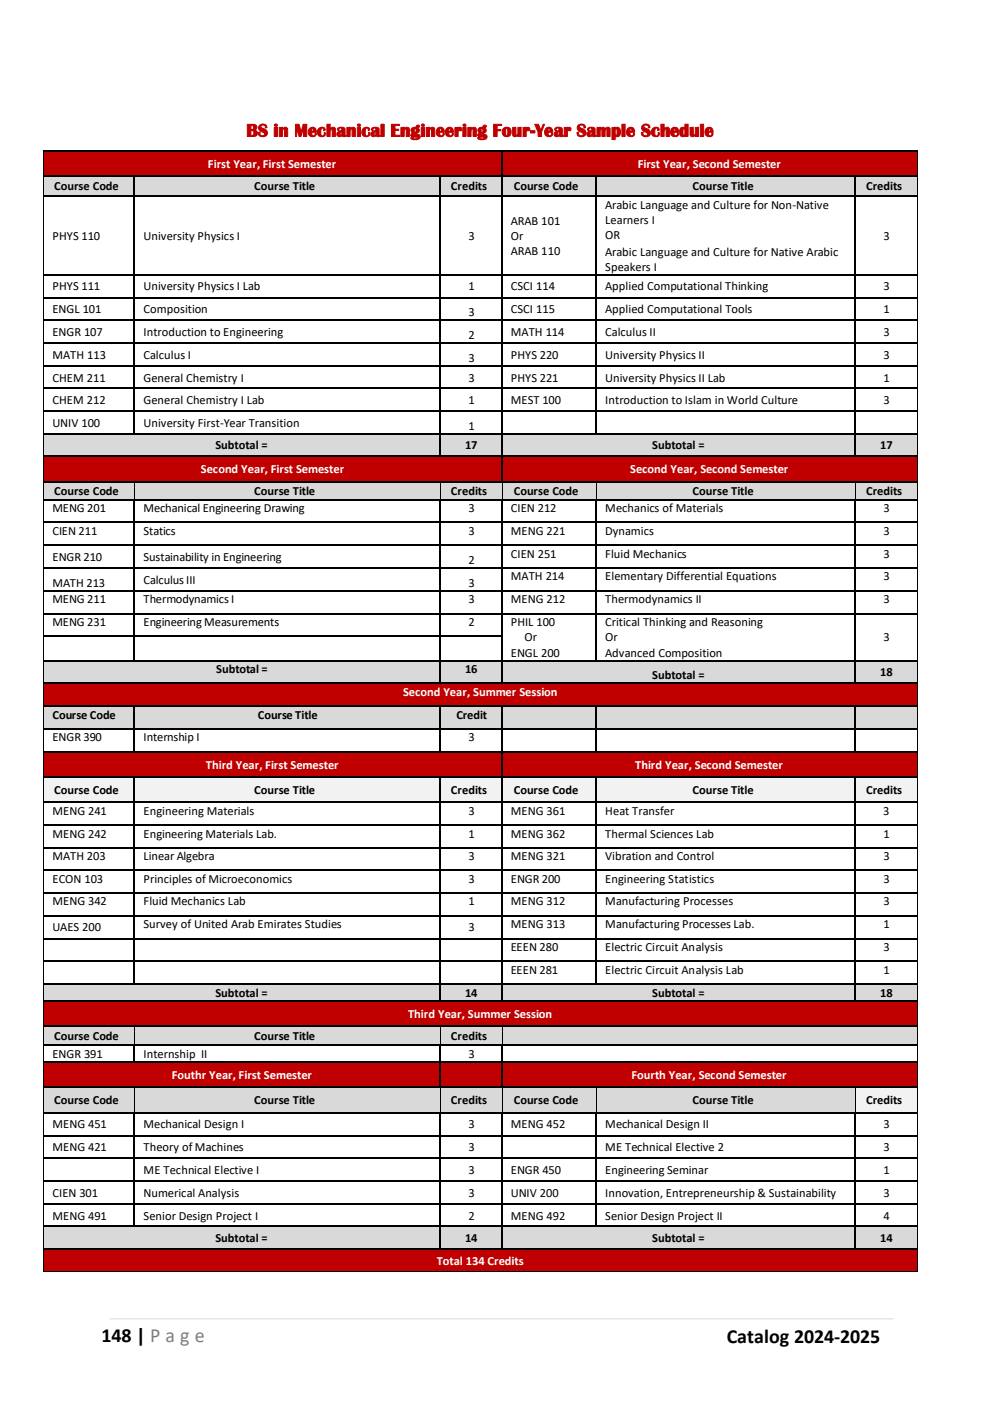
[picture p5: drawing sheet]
<svg xmlns="http://www.w3.org/2000/svg" width="210mm" height="297mm" viewBox="0 0 210 297" stroke-linecap="round" stroke-linejoin="round" font-family="sans-serif">
<defs><g id="words">
<g font-size="4.2">
<text x="21.5" y="284.6">148 | P a g e</text>
<text x="154.1" y="284.8">Catalog 2024-2025</text>
</g>
<text font-size="3.9" fill="#c00000" x="52.2" y="28.9">BS in Mechanical Engineering Four-Year Sample Schedule</text>
<g font-size="2.6" fill="#fff">
<text x="44.1" y="35.6">First Year, First Semester</text>
<text x="135.3" y="35.6">First Year, Second Semester</text>
<text x="42.6" y="100.3">Second Year, First Semester</text>
<text x="133.7" y="100.3">Second Year, Second Semester</text>
<text x="85.5" y="147.5">Second Year, Summer Session</text>
<text x="43.7" y="163">Third Year, First Semester</text>
<text x="134.7" y="163">Third Year, Second Semester</text>
<text x="86.6" y="215.8">Third Year, Summer Session</text>
<text x="36.4" y="228.7">Fouthr Year, First Semester</text>
<text x="133.9" y="228.7">Fourth Year, Second Semester</text>
<text x="92.6" y="268.2">Total 134 Credits</text>
</g>
<g font-size="2.6">
<text x="11.5" y="40.3">Course Code</text>
<text x="53.9" y="40.3">Course Title</text>
<text x="95.6" y="40.3">Credits</text>
<text x="109" y="40.3">Course Code</text>
<text x="146.9" y="40.3">Course Title</text>
<text x="183.7" y="40.3">Credits</text>
<text x="108.3" y="47.6">ARAB 101</text>
<text x="128.4" y="44.3">Arabic Language and Culture for Non-Native</text>
<text x="128.4" y="47.5">Learners I</text>
<text x="11.1" y="50.9">PHYS 110</text>
<text x="30.4" y="50.9">University Physics I</text>
<text x="99.4" y="50.9">3</text>
<text x="108.3" y="50.9">Or</text>
<text x="128.4" y="50.7">OR</text>
<text x="187.4" y="50.9">3</text>
<text x="108.3" y="54.1">ARAB 110</text>
<text x="128.4" y="54.3">Arabic Language and Culture for Native Arabic</text>
<text x="128.4" y="57.4">Speakers I</text>
<text x="11.1" y="61.6">PHYS 111</text>
<text x="30.4" y="61.6">University Physics I Lab</text>
<text x="99.4" y="61.6">1</text>
<text x="108.3" y="61.6">CSCI 114</text>
<text x="128.4" y="61.6">Applied Computational Thinking</text>
<text x="187.4" y="61.6">3</text>
<text x="11.1" y="66.4">ENGL 101</text>
<text x="11.1" y="71.3">ENGR 107</text>
<text x="30.4" y="66.4">Composition</text>
<text x="30.4" y="71.3">Introduction to Engineering</text>
<text x="99.4" y="67">3</text>
<text x="99.4" y="71.9">2</text>
<text x="108.3" y="66.4">CSCI 115</text>
<text x="108.3" y="71.3">MATH 114</text>
<text x="128.4" y="66.4">Applied Computational Tools</text>
<text x="128.4" y="71.3">Calculus II</text>
<text x="187.4" y="66.4">1</text>
<text x="187.4" y="71.3">3</text>
<text x="11.1" y="76.1">MATH 113</text>
<text x="30.4" y="76.1">Calculus I</text>
<text x="99.4" y="76.8">3</text>
<text x="108.3" y="76.1">PHYS 220</text>
<text x="128.4" y="76.1">University Physics II</text>
<text x="187.4" y="76.1">3</text>
<text x="11.1" y="80.9">CHEM 211</text>
<text x="30.4" y="80.9">General Chemistry I</text>
<text x="99.4" y="80.9">3</text>
<text x="108.3" y="80.9">PHYS 221</text>
<text x="128.4" y="80.9">University Physics II Lab</text>
<text x="187.4" y="80.9">1</text>
<text x="11.1" y="85.7">CHEM 212</text>
<text x="30.4" y="85.7">General Chemistry I Lab</text>
<text x="99.4" y="85.7">1</text>
<text x="108.3" y="85.7">MEST 100</text>
<text x="128.4" y="85.7">Introduction to Islam in World Culture</text>
<text x="187.4" y="85.7">3</text>
<text x="11.1" y="90.5">UNIV 100</text>
<text x="30.4" y="90.5">University First-Year Transition</text>
<text x="45.7" y="95.3">Subtotal =</text>
<text x="98.6" y="95.3">17</text>
<text x="99.4" y="91.1">1</text>
<text x="138.4" y="95.3">Subtotal =</text>
<text x="186.7" y="95.3">17</text>
<text x="11.5" y="104.9">Course Code</text>
<text x="53.9" y="104.9">Course Title</text>
<text x="95.6" y="104.9">Credits</text>
<text x="109" y="104.9">Course Code</text>
<text x="146.9" y="104.9">Course Title</text>
<text x="183.7" y="104.9">Credits</text>
<text x="11.1" y="108.6">MENG 201</text>
<text x="11.1" y="113.5">CIEN 211</text>
<text x="30.4" y="108.6">Mechanical Engineering Drawing</text>
<text x="30.4" y="113.5">Statics</text>
<text x="99.4" y="108.6">3</text>
<text x="99.4" y="113.5">3</text>
<text x="108.3" y="108.6">CIEN 212</text>
<text x="108.3" y="113.5">MENG 221</text>
<text x="128.4" y="108.6">Mechanics of Materials</text>
<text x="128.4" y="113.5">Dynamics</text>
<text x="187.4" y="108.6">3</text>
<text x="187.4" y="113.5">3</text>
<text x="11.1" y="118.9">ENGR 210</text>
<text x="30.4" y="118.9">Sustainability in Engineering</text>
<text x="99.4" y="119.5">2</text>
<text x="108.3" y="118.2">CIEN 251</text>
<text x="128.4" y="118.2">Fluid Mechanics</text>
<text x="187.4" y="118.2">3</text>
<text x="11.1" y="124.4">MATH 213</text>
<text x="30.4" y="123.8">Calculus III</text>
<text x="99.4" y="124.4">3</text>
<text x="108.3" y="123.1">MATH 214</text>
<text x="128.4" y="123.1">Elementary Differential Equations</text>
<text x="187.4" y="123.1">3</text>
<text x="11.1" y="127.9">MENG 211</text>
<text x="30.4" y="127.9">Thermodynamics I</text>
<text x="99.4" y="127.9">3</text>
<text x="108.3" y="127.9">MENG 212</text>
<text x="128.4" y="127.9">Thermodynamics II</text>
<text x="187.4" y="127.9">3</text>
<text x="11.1" y="132.7">MENG 231</text>
<text x="30.4" y="132.7">Engineering Measurements</text>
<text x="99.4" y="132.7">2</text>
<text x="108.3" y="132.7">PHIL 100</text>
<text x="111.3" y="135.9">Or</text>
<text x="128.4" y="132.7">Critical Thinking and Reasoning</text>
<text x="128.4" y="135.9">Or</text>
<text x="187.4" y="135.9">3</text>
<text x="45.9" y="142.7">Subtotal =</text>
<text x="98.6" y="142.7">16</text>
<text x="108.3" y="139.2">ENGL 200</text>
<text x="128.4" y="139.2">Advanced Composition</text>
<text x="186.7" y="143.4">18</text>
<text x="138.4" y="144.1">Subtotal =</text>
<text x="11.1" y="152.4">Course Code</text>
<text x="54.7" y="152.4">Course Title</text>
<text x="96.8" y="152.4">Credit</text>
<text x="11.1" y="157.2">ENGR 390</text>
<text x="30.4" y="157.2">Internship I</text>
<text x="99.4" y="157.2">3</text>
<text x="11.1" y="172.7">MENG 241</text>
<text x="11.5" y="168.3">Course Code</text>
<text x="30.4" y="172.7">Engineering Materials</text>
<text x="53.9" y="168.3">Course Title</text>
<text x="95.6" y="168.3">Credits</text>
<text x="99.4" y="172.7">3</text>
<text x="108.3" y="172.7">MENG 361</text>
<text x="109" y="168.3">Course Code</text>
<text x="128.4" y="172.7">Heat Transfer</text>
<text x="146.9" y="168.3">Course Title</text>
<text x="183.7" y="168.3">Credits</text>
<text x="187.3" y="172.7">3</text>
<text x="11.1" y="177.6">MENG 242</text>
<text x="30.4" y="177.6">Engineering Materials Lab.</text>
<text x="99.4" y="177.6">1</text>
<text x="108.3" y="177.6">MENG 362</text>
<text x="128.4" y="177.6">Thermal Sciences Lab</text>
<text x="187.4" y="177.6">1</text>
<text x="11.1" y="182.4">MATH 203</text>
<text x="30.4" y="182.4">Linear Algebra</text>
<text x="99.4" y="182.4">3</text>
<text x="108.3" y="182.4">MENG 321</text>
<text x="128.4" y="182.4">Vibration and Control</text>
<text x="187.4" y="182.4">3</text>
<text x="11.1" y="187.2">ECON 103</text>
<text x="11.1" y="192">MENG 342</text>
<text x="30.4" y="187.2">Principles of Microeconomics</text>
<text x="30.4" y="192">Fluid Mechanics Lab</text>
<text x="99.4" y="187.2">3</text>
<text x="99.4" y="192">1</text>
<text x="108.3" y="187.2">ENGR 200</text>
<text x="108.3" y="192">MENG 312</text>
<text x="128.4" y="187.2">Engineering Statistics</text>
<text x="128.4" y="192">Manufacturing Processes</text>
<text x="187.4" y="187.2">3</text>
<text x="187.4" y="192">3</text>
<text x="11.1" y="197.4">UAES 200</text>
<text x="30.4" y="196.8">Survey of United Arab Emirates Studies</text>
<text x="99.4" y="197.4">3</text>
<text x="108.3" y="196.8">MENG 313</text>
<text x="128.4" y="196.8">Manufacturing Processes Lab.</text>
<text x="187.4" y="196.8">1</text>
<text x="108.3" y="201.7">EEEN 280</text>
<text x="128.4" y="201.7">Electric Circuit Analysis</text>
<text x="187.4" y="201.7">3</text>
<text x="108.3" y="206.4">EEEN 281</text>
<text x="128.4" y="206.4">Electric Circuit Analysis Lab</text>
<text x="187.4" y="206.4">1</text>
<text x="45.7" y="211.4">Subtotal =</text>
<text x="98.6" y="211.4">14</text>
<text x="138.4" y="211.4">Subtotal =</text>
<text x="186.7" y="211.4">18</text>
<text x="11.5" y="220.5">Course Code</text>
<text x="53.9" y="220.5">Course Title</text>
<text x="95.6" y="220.5">Credits</text>
<text x="11.1" y="224.3">ENGR 391</text>
<text x="30.4" y="224.3">Internship II</text>
<text x="99.4" y="224.3">3</text>
<text x="11.1" y="239.3">MENG 451</text>
<text x="11.5" y="234.1">Course Code</text>
<text x="30.4" y="239.3">Mechanical Design I</text>
<text x="53.9" y="234.1">Course Title</text>
<text x="95.6" y="234.1">Credits</text>
<text x="99.4" y="239.3">3</text>
<text x="108.3" y="239.3">MENG 452</text>
<text x="109" y="234.1">Course Code</text>
<text x="128.4" y="239.3">Mechanical Design II</text>
<text x="146.9" y="234.1">Course Title</text>
<text x="183.7" y="234.1">Credits</text>
<text x="187.4" y="239.3">3</text>
<text x="11.1" y="244.1">MENG 421</text>
<text x="30.4" y="244.1">Theory of Machines</text>
<text x="99.4" y="244.1">3</text>
<text x="128.4" y="244.1">ME Technical Elective 2</text>
<text x="187.4" y="244.1">3</text>
<text x="30.4" y="248.9">ME Technical Elective I</text>
<text x="99.4" y="248.9">3</text>
<text x="108.3" y="248.9">ENGR 450</text>
<text x="128.4" y="248.9">Engineering Seminar</text>
<text x="187.4" y="248.9">1</text>
<text x="11.1" y="253.7">CIEN 301</text>
<text x="30.4" y="253.7">Numerical Analysis</text>
<text x="99.4" y="253.7">3</text>
<text x="108.3" y="253.7">UNIV 200</text>
<text x="128.4" y="253.7">Innovation, Entrepreneurship &amp; Sustainability</text>
<text x="187.4" y="253.7">3</text>
<text x="11.1" y="258.6">MENG 491</text>
<text x="30.4" y="258.6">Senior Design Project I</text>
<text x="45.7" y="263.3">Subtotal =</text>
<text x="98.6" y="263.3">14</text>
<text x="99.4" y="258.6">2</text>
<text x="108.3" y="258.6">MENG 492</text>
<text x="128.4" y="258.6">Senior Design Project II</text>
<text x="138.4" y="263.3">Subtotal =</text>
<text x="186.7" y="263.3">14</text>
<text x="187.4" y="258.6">4</text>
</g>
</g></defs>
<path d="M23.2 279.6h166.3" fill="none" stroke="#d9d9d9" stroke-width=".21"/>
<g fill="#c00000">
<path d="M9.3 32.1h97v5h-97z" fill-rule="evenodd"/>
<path d="M11.1 33h93.5v3.3h-93.5z" fill-rule="evenodd"/>
<path d="M106.6 32.1h87.9v5h-87.9z" fill-rule="evenodd"/>
<path d="M108.3 33h84.4v3.3h-84.4z" fill-rule="evenodd"/>
</g>
<path d="M9.1 32h97.2M106.5 32.1v5M106.6 32h87.9" fill="none" stroke="#000" stroke-width=".26"/>
<g fill="#000">
<path d="M106.3 31.8h.3v.3h-.3z" fill-rule="evenodd"/>
<path d="M194.5 31.8h.1v.3h-.1z" fill-rule="evenodd"/>
</g>
<path d="M9.2 32.1v5M194.5 32.1v5" fill="none" stroke="#000" stroke-width=".21"/>
<g fill="#d9d9d9">
<path d="M9.3 37.4h19.1v4.1h-19.1z" fill-rule="evenodd"/>
<path d="M11.1 37.8h15.5v3.2h-15.5z" fill-rule="evenodd"/>
<path d="M28.6 37.4h64.8v4.1h-64.8z" fill-rule="evenodd"/>
<path d="M30.4 37.8h61.1v3.2h-61.1z" fill-rule="evenodd"/>
<path d="M93.5 37.4h12.8v4.1h-12.8z" fill-rule="evenodd"/>
<path d="M95.4 37.8h9.2v3.2h-9.2z" fill-rule="evenodd"/>
<path d="M106.6 37.4h19.7v4.1h-19.7z" fill-rule="evenodd"/>
<path d="M108.3 37.8h16.2v3.2h-16.2z" fill-rule="evenodd"/>
<path d="M126.5 37.4h54.9v4.1h-54.9z" fill-rule="evenodd"/>
<path d="M128.4 37.8h51.2v3.2h-51.2z" fill-rule="evenodd"/>
<path d="M181.7 37.4h12.8v4.1h-12.8z" fill-rule="evenodd"/>
<path d="M183.4 37.8h9.3v3.2h-9.3z" fill-rule="evenodd"/>
</g>
<g fill="#000">
<path d="M9.1 37.1h.2v.3h-.2z" fill-rule="evenodd"/>
<path d="M28.3 37.1h.3v.3h-.3z" fill-rule="evenodd"/>
<path d="M93.3 37.1h.2v.3h-.2z" fill-rule="evenodd"/>
<path d="M106.3 37.1h.3v.3h-.3z" fill-rule="evenodd"/>
<path d="M126.3 37.1h.2v.3h-.2z" fill-rule="evenodd"/>
<path d="M181.3 37.1h.3v.3h-.3z" fill-rule="evenodd"/>
<path d="M194.5 37.1h.1v.3h-.1z" fill-rule="evenodd"/>
<path d="M9.1 41.5h.2v.2h-.2z" fill-rule="evenodd"/>
<path d="M9.1 51.4h.2v.3h-.2z" fill-rule="evenodd"/>
<path d="M9.1 58.1h.2v.3h-.2z" fill-rule="evenodd"/>
<path d="M28.3 41.5h.3v.2h-.3z" fill-rule="evenodd"/>
<path d="M28.3 51.4h.3v.3h-.3z" fill-rule="evenodd"/>
<path d="M28.3 58.1h.3v.3h-.3z" fill-rule="evenodd"/>
<path d="M93.3 41.5h.2v.2h-.2z" fill-rule="evenodd"/>
<path d="M93.3 51.4h.2v.3h-.2z" fill-rule="evenodd"/>
<path d="M93.3 58.1h.2v.3h-.2z" fill-rule="evenodd"/>
<path d="M106.3 41.5h.3v.2h-.3z" fill-rule="evenodd"/>
<path d="M106.3 51.4h.3v.3h-.3z" fill-rule="evenodd"/>
<path d="M106.3 58.1h.3v.3h-.3z" fill-rule="evenodd"/>
<path d="M126.3 41.5h.2v.2h-.2z" fill-rule="evenodd"/>
<path d="M126.3 51.4h.2v.3h-.2z" fill-rule="evenodd"/>
<path d="M126.3 58.1h.2v.3h-.2z" fill-rule="evenodd"/>
<path d="M181.3 41.5h.3v.2h-.3z" fill-rule="evenodd"/>
<path d="M181.3 51.4h.3v.3h-.3z" fill-rule="evenodd"/>
<path d="M181.3 58.1h.3v.3h-.3z" fill-rule="evenodd"/>
<path d="M194.5 41.5h.1v.2h-.1z" fill-rule="evenodd"/>
<path d="M194.5 51.4h.1v.3h-.1z" fill-rule="evenodd"/>
<path d="M194.5 58.1h.1v.3h-.1z" fill-rule="evenodd"/>
<path d="M9.1 63h.2v.3h-.2z" fill-rule="evenodd"/>
<path d="M9.1 67.8h.2v.2h-.2z" fill-rule="evenodd"/>
<path d="M9.1 72.6h.2v.3h-.2z" fill-rule="evenodd"/>
<path d="M9.1 77.5h.2v.2h-.2z" fill-rule="evenodd"/>
<path d="M28.3 63h.3v.3h-.3z" fill-rule="evenodd"/>
<path d="M28.3 67.8h.3v.2h-.3z" fill-rule="evenodd"/>
<path d="M28.3 72.6h.3v.3h-.3z" fill-rule="evenodd"/>
<path d="M28.3 77.5h.3v.2h-.3z" fill-rule="evenodd"/>
<path d="M93.3 63h.2v.3h-.2z" fill-rule="evenodd"/>
<path d="M93.3 67.8h.2v.2h-.2z" fill-rule="evenodd"/>
<path d="M93.3 72.6h.2v.3h-.2z" fill-rule="evenodd"/>
<path d="M93.3 77.5h.2v.2h-.2z" fill-rule="evenodd"/>
<path d="M106.3 63h.3v.3h-.3z" fill-rule="evenodd"/>
<path d="M106.3 67.8h.3v.2h-.3z" fill-rule="evenodd"/>
<path d="M106.3 72.6h.3v.3h-.3z" fill-rule="evenodd"/>
<path d="M106.3 77.5h.3v.2h-.3z" fill-rule="evenodd"/>
<path d="M126.3 63h.2v.3h-.2z" fill-rule="evenodd"/>
<path d="M126.3 67.8h.2v.2h-.2z" fill-rule="evenodd"/>
<path d="M126.3 72.6h.2v.3h-.2z" fill-rule="evenodd"/>
<path d="M126.3 77.5h.2v.2h-.2z" fill-rule="evenodd"/>
<path d="M181.3 63h.3v.3h-.3z" fill-rule="evenodd"/>
<path d="M181.3 67.8h.3v.2h-.3z" fill-rule="evenodd"/>
<path d="M181.3 72.6h.3v.3h-.3z" fill-rule="evenodd"/>
<path d="M181.3 77.5h.3v.2h-.3z" fill-rule="evenodd"/>
<path d="M194.5 63h.1v.3h-.1z" fill-rule="evenodd"/>
<path d="M194.5 67.8h.1v.2h-.1z" fill-rule="evenodd"/>
<path d="M194.5 72.6h.1v.3h-.1z" fill-rule="evenodd"/>
<path d="M194.5 77.5h.1v.2h-.1z" fill-rule="evenodd"/>
<path d="M9.1 82.2h.2v.3h-.2z" fill-rule="evenodd"/>
<path d="M9.1 87.1h.2v.2h-.2z" fill-rule="evenodd"/>
<path d="M28.3 82.2h.3v.3h-.3z" fill-rule="evenodd"/>
<path d="M28.3 87.1h.3v.2h-.3z" fill-rule="evenodd"/>
<path d="M93.3 82.2h.2v.3h-.2z" fill-rule="evenodd"/>
<path d="M93.3 87.1h.2v.2h-.2z" fill-rule="evenodd"/>
<path d="M106.3 82.2h.3v.3h-.3z" fill-rule="evenodd"/>
<path d="M106.3 87.1h.3v.2h-.3z" fill-rule="evenodd"/>
<path d="M126.3 82.2h.2v.3h-.2z" fill-rule="evenodd"/>
<path d="M126.3 87.1h.2v.2h-.2z" fill-rule="evenodd"/>
<path d="M181.3 82.2h.3v.3h-.3z" fill-rule="evenodd"/>
<path d="M181.3 87.1h.3v.2h-.3z" fill-rule="evenodd"/>
<path d="M194.5 82.2h.1v.3h-.1z" fill-rule="evenodd"/>
<path d="M194.5 87.1h.1v.2h-.1z" fill-rule="evenodd"/>
</g>
<g fill="none" stroke="#000" stroke-width=".26">
<path d="M9.3 37.3h19M28.5 37.4v4.1M28.6 37.3h64.7M93.4 37.4v4.1M93.5 37.3h12.8M106.5 37.4v4.1M106.6 37.3h19.7M126.4 37.4v4.1M126.5 37.3h54.8M181.5 37.4v4.1M181.6 37.3h12.9M9.3 41.6h19"/>
<path d="M9.3 58.3h19M28.5 41.7v9.7M28.5 51.7v6.4M28.5 58.4v4.6M28.6 41.6h64.7M28.6 58.3h64.7M93.4 41.7v9.7M93.4 51.7v6.4M93.4 58.4v4.6M93.5 41.6h12.8M93.5 58.3h12.8M106.5 41.7v9.7"/>
<path d="M106.5 51.7v6.4M106.5 58.4v4.6M106.6 41.6h19.7M106.6 58.3h19.7M126.4 41.7v9.7M126.4 51.7v6.4M126.4 58.4v4.6M126.5 41.6h54.8M126.5 58.3h54.8M181.5 41.7v9.7M181.5 51.7v6.4M181.5 58.4v4.6"/>
<path d="M181.6 41.6h12.9M181.6 58.3h12.9M9.3 63.1h19M9.3 67.9h19M9.3 72.7h19M9.3 77.6h19M28.5 63.3v4.5M28.5 68v4.6M28.5 72.9v4.6M28.5 77.7v4.5M28.6 63.1h64.7M28.6 67.9h64.7"/>
<path d="M28.6 72.7h64.7M28.6 77.6h64.7M93.4 63.3v4.5M93.4 68v4.6M93.4 72.9v4.6M93.4 77.7v4.5M93.5 63.1h12.8M93.5 67.9h12.8M93.5 72.7h12.8M93.5 77.6h12.8M106.5 63.3v4.5M106.5 68v4.6"/>
<path d="M106.5 72.9v4.6M106.5 77.7v4.5M106.6 63.1h19.7M106.6 67.9h19.7M106.6 72.7h19.7M106.6 77.6h19.7M126.4 63.3v4.5M126.4 68v4.6M126.4 72.9v4.6M126.4 77.7v4.5M126.5 63.1h54.8M126.5 67.9h54.8"/>
<path d="M126.5 72.7h54.8M126.5 77.6h54.8M181.5 63.3v4.5M181.5 68v4.6M181.5 72.9v4.6M181.5 77.7v4.5M181.6 63.1h12.9M181.6 67.9h12.9M181.6 72.7h12.9M181.6 77.6h12.9M9.3 82.4h19M9.3 87.2h19"/>
<path d="M28.5 82.5v4.6M28.5 87.3v4.5M28.6 82.4h64.7M28.6 87.2h64.7M93.4 82.5v4.6M93.4 87.3v4.5M93.5 82.4h12.8M93.5 87.2h12.8M106.5 82.5v4.6M106.5 87.3v4.5M106.6 82.4h19.7M106.6 87.2h19.7"/>
<path d="M126.4 82.5v4.6M126.4 87.3v4.5M126.5 82.4h54.8M126.5 87.2h54.8M181.5 82.5v4.6M181.5 87.3v4.5M181.6 82.4h12.9M181.6 87.2h12.9"/>
</g>
<g fill="none" stroke="#000" stroke-width=".21">
<path d="M9.2 37.4v4.1M194.5 37.4v4.1M9.2 41.7v9.7M9.2 51.7v6.4M9.2 58.4v4.6M194.5 41.7v9.7M194.5 51.7v6.4M194.5 58.4v4.6M9.2 63.3v4.5M9.2 68v4.6M9.2 72.9v4.6M9.2 77.7v4.5"/>
<path d="M194.5 63.3v4.5M194.5 68v4.6M194.5 72.9v4.6M194.5 77.7v4.5M9.2 82.5v4.6M9.2 87.3v4.5M194.5 82.5v4.6M194.5 87.3v4.5"/>
</g>
<g fill="#d9d9d9">
<path d="M9.3 92.1h84.1v4.5h-84.1z" fill-rule="evenodd"/>
<path d="M11.1 92.8h80.4v3.2h-80.4z" fill-rule="evenodd"/>
<path d="M93.5 92.1h12.8v4.5h-12.8z" fill-rule="evenodd"/>
<path d="M95.4 92.8h9.2v3.2h-9.2z" fill-rule="evenodd"/>
<path d="M106.6 92.1h74.8v4.5h-74.8z" fill-rule="evenodd"/>
<path d="M108.3 92.8h71.3v3.2h-71.3z" fill-rule="evenodd"/>
<path d="M181.7 92.1h12.8v4.5h-12.8z" fill-rule="evenodd"/>
<path d="M183.4 92.8h9.3v3.2h-9.3z" fill-rule="evenodd"/>
</g>
<g fill="#000">
<path d="M9.1 91.8h.2v.3h-.2z" fill-rule="evenodd"/>
<path d="M28.3 91.8h.3v.3h-.3z" fill-rule="evenodd"/>
<path d="M93.3 91.8h.2v.3h-.2z" fill-rule="evenodd"/>
<path d="M106.3 91.8h.3v.3h-.3z" fill-rule="evenodd"/>
<path d="M126.3 91.8h.2v.3h-.2z" fill-rule="evenodd"/>
<path d="M181.3 91.8h.3v.3h-.3z" fill-rule="evenodd"/>
<path d="M194.5 91.8h.1v.3h-.1z" fill-rule="evenodd"/>
</g>
<path d="M9.3 92h19M28.6 92h64.7M93.4 92.1v4.5M93.5 92h12.8M106.5 92.1v4.5M106.6 92h19.7M126.5 92h54.8M181.5 92.1v4.5M181.6 92h12.9" fill="none" stroke="#000" stroke-width=".26"/>
<path d="M9.2 92.1v4.5M194.5 92.1v4.5" fill="none" stroke="#000" stroke-width=".21"/>
<g fill="#c00000">
<path d="M9.3 96.9h97v5.1h-97z" fill-rule="evenodd"/>
<path d="M11.1 97.8h93.5v3.2h-93.5z" fill-rule="evenodd"/>
<path d="M106.6 96.9h87.9v5.1h-87.9z" fill-rule="evenodd"/>
<path d="M108.3 97.8h84.4v3.2h-84.4z" fill-rule="evenodd"/>
</g>
<g fill="#000">
<path d="M9.1 96.6h.2v.3h-.2z" fill-rule="evenodd"/>
<path d="M93.3 96.6h.2v.3h-.2z" fill-rule="evenodd"/>
<path d="M106.3 96.6h.3v.3h-.3z" fill-rule="evenodd"/>
<path d="M181.3 96.6h.3v.3h-.3z" fill-rule="evenodd"/>
<path d="M194.5 96.6h.1v.3h-.1z" fill-rule="evenodd"/>
</g>
<path d="M9.3 96.7h84M93.5 96.7h12.8M106.5 96.9v5.1M106.6 96.7h74.7M181.6 96.7h12.9" fill="none" stroke="#000" stroke-width=".26"/>
<path d="M9.2 96.9v5.1M194.5 96.9v5.1" fill="none" stroke="#000" stroke-width=".21"/>
<g fill="#d9d9d9">
<path d="M9.3 102.2h19.1v3.7h-19.1z" fill-rule="evenodd"/>
<path d="M11.1 102.4h15.5v3.2h-15.5z" fill-rule="evenodd"/>
<path d="M28.6 102.2h64.8v3.7h-64.8z" fill-rule="evenodd"/>
<path d="M30.4 102.4h61.1v3.2h-61.1z" fill-rule="evenodd"/>
<path d="M93.5 102.2h12.9v3.7h-12.9z" fill-rule="evenodd"/>
<path d="M95.4 102.4h9.2v3.2h-9.2z" fill-rule="evenodd"/>
<path d="M106.6 102.2h19.7v3.7h-19.7z" fill-rule="evenodd"/>
<path d="M108.3 102.4h16.2v3.2h-16.2z" fill-rule="evenodd"/>
<path d="M126.5 102.2h54.9v3.7h-54.9z" fill-rule="evenodd"/>
<path d="M128.4 102.4h51.2v3.2h-51.2z" fill-rule="evenodd"/>
<path d="M181.6 102.2h12.9v3.7h-12.9z" fill-rule="evenodd"/>
<path d="M183.4 102.4h9.3v3.2h-9.3z" fill-rule="evenodd"/>
</g>
<g fill="#000">
<path d="M9.1 102h.2v.2h-.2z" fill-rule="evenodd"/>
<path d="M9.1 105.9h.2v.2h-.2z" fill-rule="evenodd"/>
<path d="M9.1 110.6h.2v.3h-.2z" fill-rule="evenodd"/>
<path d="M9.1 115.5h.2v.2h-.2z" fill-rule="evenodd"/>
<path d="M28.3 105.9h.3v.2h-.3z" fill-rule="evenodd"/>
<path d="M28.3 110.6h.3v.3h-.3z" fill-rule="evenodd"/>
<path d="M28.3 115.5h.3v.2h-.3z" fill-rule="evenodd"/>
<path d="M28.4 102h.3v.2h-.3z" fill-rule="evenodd"/>
<path d="M28.6 105.9h.2v.2h-.2z" fill-rule="evenodd"/>
<path d="M93.3 105.9h.2v.2h-.2z" fill-rule="evenodd"/>
<path d="M93.3 110.6h.2v.3h-.2z" fill-rule="evenodd"/>
<path d="M93.3 115.5h.2v.2h-.2z" fill-rule="evenodd"/>
<path d="M93.4 102h.2v.2h-.2z" fill-rule="evenodd"/>
<path d="M93.5 105.9h.3v.2h-.3z" fill-rule="evenodd"/>
<path d="M106.3 102h.3v.2h-.3z" fill-rule="evenodd"/>
<path d="M106.3 105.9h.3v.2h-.3z" fill-rule="evenodd"/>
<path d="M106.3 110.6h.3v.3h-.3z" fill-rule="evenodd"/>
<path d="M106.3 115.5h.3v.2h-.3z" fill-rule="evenodd"/>
<path d="M106.6 102h.2v.2h-.2z" fill-rule="evenodd"/>
<path d="M106.6 105.9h.2v.2h-.2z" fill-rule="evenodd"/>
<path d="M126.3 105.9h.2v.2h-.2z" fill-rule="evenodd"/>
<path d="M126.3 110.6h.2v.3h-.2z" fill-rule="evenodd"/>
<path d="M126.3 115.5h.2v.2h-.2z" fill-rule="evenodd"/>
<path d="M126.3 102h.3v.2h-.3z" fill-rule="evenodd"/>
<path d="M126.5 105.9h.3v.2h-.3z" fill-rule="evenodd"/>
<path d="M181.3 105.9h.3v.2h-.3z" fill-rule="evenodd"/>
<path d="M181.3 110.6h.3v.3h-.3z" fill-rule="evenodd"/>
<path d="M181.3 115.5h.3v.2h-.3z" fill-rule="evenodd"/>
<path d="M181.4 102h.3v.2h-.3z" fill-rule="evenodd"/>
<path d="M181.6 105.9h.2v.2h-.2z" fill-rule="evenodd"/>
<path d="M194.5 102h.1v.2h-.1z" fill-rule="evenodd"/>
<path d="M194.5 105.9h.1v.2h-.1z" fill-rule="evenodd"/>
<path d="M194.5 110.6h.1v.3h-.1z" fill-rule="evenodd"/>
<path d="M194.5 115.5h.1v.2h-.1z" fill-rule="evenodd"/>
<path d="M9.1 120.2h.2v.3h-.2z" fill-rule="evenodd"/>
<path d="M9.1 125.1h.2v.3h-.2z" fill-rule="evenodd"/>
<path d="M9.1 129.9h.2v.3h-.2z" fill-rule="evenodd"/>
<path d="M9.1 134.7h.2v.3h-.2z" fill-rule="evenodd"/>
<path d="M28.3 120.2h.3v.3h-.3z" fill-rule="evenodd"/>
<path d="M28.3 125.1h.3v.3h-.3z" fill-rule="evenodd"/>
<path d="M28.3 129.9h.3v.3h-.3z" fill-rule="evenodd"/>
<path d="M28.3 134.7h.3v.3h-.3z" fill-rule="evenodd"/>
<path d="M93.3 120.2h.2v.3h-.2z" fill-rule="evenodd"/>
<path d="M93.3 125.1h.2v.3h-.2z" fill-rule="evenodd"/>
<path d="M93.3 129.9h.2v.3h-.2z" fill-rule="evenodd"/>
<path d="M93.3 134.7h.2v.3h-.2z" fill-rule="evenodd"/>
<path d="M106.3 120.2h.3v.3h-.3z" fill-rule="evenodd"/>
<path d="M106.3 125.1h.3v.3h-.3z" fill-rule="evenodd"/>
<path d="M106.3 129.9h.3v.3h-.3z" fill-rule="evenodd"/>
<path d="M106.3 134.7h.3v.3h-.3z" fill-rule="evenodd"/>
<path d="M126.3 120.2h.2v.3h-.2z" fill-rule="evenodd"/>
<path d="M126.3 125.1h.2v.3h-.2z" fill-rule="evenodd"/>
<path d="M126.3 129.9h.2v.3h-.2z" fill-rule="evenodd"/>
<path d="M126.3 134.7h.2v.3h-.2z" fill-rule="evenodd"/>
<path d="M181.3 120.2h.3v.3h-.3z" fill-rule="evenodd"/>
<path d="M181.3 125.1h.3v.3h-.3z" fill-rule="evenodd"/>
<path d="M181.3 129.9h.3v.3h-.3z" fill-rule="evenodd"/>
<path d="M181.3 134.7h.3v.3h-.3z" fill-rule="evenodd"/>
<path d="M194.5 120.2h.1v.3h-.1z" fill-rule="evenodd"/>
<path d="M194.5 125.1h.1v.3h-.1z" fill-rule="evenodd"/>
<path d="M194.5 129.9h.1v.3h-.1z" fill-rule="evenodd"/>
<path d="M194.5 134.7h.1v.3h-.1z" fill-rule="evenodd"/>
</g>
<g fill="none" stroke="#000" stroke-width=".26">
<path d="M9.3 102.1h19.1M9.3 106h19M9.3 110.8h19M9.3 115.6h19M28.5 106.1v4.5M28.5 110.9v4.6M28.5 115.7v4.5M28.6 110.8h64.7M28.6 115.6h64.7M28.7 102.1h64.7M28.8 106h64.5M93.4 106.1v4.5"/>
<path d="M93.4 110.9v4.6M93.4 115.7v4.5M93.5 110.8h12.8M93.5 115.6h12.8M93.6 102.1h12.7M93.8 106h12.5M106.5 106.1v4.5M106.5 110.9v4.6M106.5 115.7v4.5M106.6 110.8h19.7M106.6 115.6h19.7M106.8 102.1h19.5"/>
<path d="M106.8 106h19.5M126.4 106.1v4.5M126.4 110.9v4.6M126.4 115.7v4.5M126.5 110.8h54.8M126.5 115.6h54.8M126.6 102.1h54.8M126.8 106h54.5M181.5 106.1v4.5M181.5 110.9v4.6M181.5 115.7v4.5M181.6 110.8h12.9"/>
<path d="M181.6 115.6h12.9M181.7 102.1h12.8M181.8 106h12.7M9.3 120.4h19M9.3 125.2h19M9.3 130.1h19M9.3 134.8h19M28.5 120.5v4.6M28.5 125.4v4.5M28.5 130.2v4.5M28.5 135v4.9M28.6 120.4h64.7"/>
<path d="M28.6 125.2h64.7M28.6 130.1h64.7M28.6 134.8h64.7M93.4 120.5v4.6M93.4 125.4v4.5M93.4 130.2v4.5M93.4 135v4.9M93.5 120.4h12.8M93.5 125.2h12.8M93.5 130.1h12.8M93.5 134.8h12.8M106.5 120.5v4.6"/>
<path d="M106.5 125.4v4.5M106.5 130.2v4.5M106.5 135v4.9M106.6 120.4h19.7M106.6 125.2h19.7M106.6 130.1h19.7M126.4 120.5v4.6M126.4 125.4v4.5M126.4 130.2v4.5M126.4 135v4.9M126.5 120.4h54.8M126.5 125.2h54.8"/>
<path d="M126.5 130.1h54.8M181.5 120.5v4.6M181.5 125.4v4.5M181.5 130.2v4.5M181.5 135v4.9M181.6 120.4h12.9M181.6 125.2h12.9M181.6 130.1h12.9"/>
</g>
<g fill="none" stroke="#000" stroke-width=".21">
<path d="M9.2 102.2v3.7M9.2 106.1v4.5M9.2 110.9v4.6M9.2 115.7v4.5M28.5 102.2v3.7M93.4 102.2v3.7M106.5 102.2v3.7M126.4 102.2v3.7M181.5 102.2v3.7M194.5 102.2v3.7M194.5 106.1v4.5M194.5 110.9v4.6"/>
<path d="M194.5 115.7v4.5M9.2 120.5v4.6M9.2 125.4v4.5M9.2 130.2v4.5M9.2 135v4.9M194.5 120.5v4.6M194.5 125.4v4.5M194.5 130.2v4.5M194.5 135v4.9"/>
</g>
<g fill="#d9d9d9">
<path d="M9.3 140.2h84.1v4.6h-84.1z" fill-rule="evenodd"/>
<path d="M11.1 140.2h80.4v3.2h-80.4z" fill-rule="evenodd"/>
<path d="M93.5 140.2h12.8v4.6h-12.8z" fill-rule="evenodd"/>
<path d="M95.4 140.2h9.2v3.2h-9.2z" fill-rule="evenodd"/>
<path d="M106.6 140.2h74.8v4.6h-74.8z" fill-rule="evenodd"/>
<path d="M108.3 141.5h71.3v3.3h-71.3z" fill-rule="evenodd"/>
<path d="M181.7 140.2h12.8v4.6h-12.8z" fill-rule="evenodd"/>
<path d="M183.4 140.8h9.3v3.3h-9.3z" fill-rule="evenodd"/>
</g>
<g fill="#000">
<path d="M9.1 139.9h.2v.3h-.2z" fill-rule="evenodd"/>
<path d="M28.3 139.9h.3v.3h-.3z" fill-rule="evenodd"/>
<path d="M93.3 139.9h.2v.3h-.2z" fill-rule="evenodd"/>
<path d="M106.3 139.9h.3v.3h-.3z" fill-rule="evenodd"/>
<path d="M126.3 139.9h.2v.3h-.2z" fill-rule="evenodd"/>
<path d="M181.3 139.9h.3v.3h-.3z" fill-rule="evenodd"/>
<path d="M194.5 139.9h.1v.3h-.1z" fill-rule="evenodd"/>
</g>
<path d="M9.3 140.1h19M28.6 140.1h64.7M93.4 140.2v4.6M93.5 140.1h12.8M106.5 140.2v4.6M106.6 140.1h19.7M126.5 140.1h54.8M181.5 140.2v4.6M181.6 140.1h12.9" fill="none" stroke="#000" stroke-width=".26"/>
<path d="M9.2 140.2v4.6M194.5 140.2v4.6" fill="none" stroke="#000" stroke-width=".21"/>
<g fill="#c00000">
<path d="M9.3 145h185.2v4.6h-185.2z" fill-rule="evenodd"/>
<path d="M11.1 145h181.6v3.2h-181.6z" fill-rule="evenodd"/>
</g>
<g fill="#000">
<path d="M9.1 144.8h.2v.2h-.2z" fill-rule="evenodd"/>
<path d="M93.3 144.8h.2v.2h-.2z" fill-rule="evenodd"/>
<path d="M106.3 144.8h.3v.2h-.3z" fill-rule="evenodd"/>
<path d="M181.3 144.8h.3v.2h-.3z" fill-rule="evenodd"/>
<path d="M194.5 144.8h.1v.2h-.1z" fill-rule="evenodd"/>
</g>
<path d="M9.3 144.9h84M93.5 144.9h12.8M106.6 144.9h74.7M181.6 144.9h12.9" fill="none" stroke="#000" stroke-width=".26"/>
<path d="M9.2 145v4.6M194.5 145v4.6" fill="none" stroke="#000" stroke-width=".21"/>
<g fill="#d9d9d9">
<path d="M9.3 149.9h19.1v4.6h-19.1z" fill-rule="evenodd"/>
<path d="M11.1 149.9h15.5v3.2h-15.5z" fill-rule="evenodd"/>
<path d="M28.6 149.9h64.8v4.6h-64.8z" fill-rule="evenodd"/>
<path d="M30.4 149.9h61.1v3.2h-61.1z" fill-rule="evenodd"/>
<path d="M93.5 149.9h12.8v4.6h-12.8z" fill-rule="evenodd"/>
<path d="M95.4 149.9h9.2v3.2h-9.2z" fill-rule="evenodd"/>
<path d="M106.6 149.9h19.7v4.6h-19.7z" fill-rule="evenodd"/>
<path d="M108.3 151.2h16.2v3.3h-16.2z" fill-rule="evenodd"/>
<path d="M126.5 149.9h54.9v4.6h-54.9z" fill-rule="evenodd"/>
<path d="M128.4 150.5h51.2v3.3h-51.2z" fill-rule="evenodd"/>
<path d="M181.7 149.9h12.8v4.6h-12.8z" fill-rule="evenodd"/>
<path d="M183.4 150.5h9.3v3.3h-9.3z" fill-rule="evenodd"/>
</g>
<g fill="#000">
<path d="M9.1 149.6h.2v.3h-.2z" fill-rule="evenodd"/>
<path d="M9.1 154.5h.2v.2h-.2z" fill-rule="evenodd"/>
<path d="M28.3 149.6h.3v.3h-.3z" fill-rule="evenodd"/>
<path d="M28.3 154.5h.3v.2h-.3z" fill-rule="evenodd"/>
<path d="M93.3 149.6h.2v.3h-.2z" fill-rule="evenodd"/>
<path d="M93.3 154.5h.2v.2h-.2z" fill-rule="evenodd"/>
<path d="M106.3 149.6h.3v.3h-.3z" fill-rule="evenodd"/>
<path d="M106.3 154.5h.3v.2h-.3z" fill-rule="evenodd"/>
<path d="M126.3 149.6h.2v.3h-.2z" fill-rule="evenodd"/>
<path d="M126.3 154.5h.2v.2h-.2z" fill-rule="evenodd"/>
<path d="M181.3 149.6h.3v.3h-.3z" fill-rule="evenodd"/>
<path d="M181.3 154.5h.3v.2h-.3z" fill-rule="evenodd"/>
<path d="M194.5 149.6h.1v.3h-.1z" fill-rule="evenodd"/>
<path d="M194.5 154.5h.1v.2h-.1z" fill-rule="evenodd"/>
</g>
<g fill="none" stroke="#000" stroke-width=".26">
<path d="M9.3 149.8h19M9.3 154.6h19M28.5 149.9v4.6M28.5 154.7v4.6M28.6 149.8h64.7M28.6 154.6h64.7M93.4 149.9v4.6M93.4 154.7v4.6M93.5 149.8h12.8M93.5 154.6h12.8M106.5 149.9v4.6M106.5 154.7v4.6"/>
<path d="M106.6 149.8h19.7M106.6 154.6h19.7M126.4 149.9v4.6M126.4 154.7v4.6M126.5 149.8h54.8M126.5 154.6h54.8M181.5 149.9v4.6M181.5 154.7v4.6M181.6 149.8h12.9M181.6 154.6h12.9"/>
</g>
<path d="M9.2 149.9v4.6M9.2 154.7v4.6M194.5 149.9v4.6M194.5 154.7v4.6" fill="none" stroke="#000" stroke-width=".21"/>
<g fill="#c00000">
<path d="M9.3 159.6h97v5h-97z" fill-rule="evenodd"/>
<path d="M11.1 160.5h93.5v3.2h-93.5z" fill-rule="evenodd"/>
<path d="M106.6 159.6h87.9v5h-87.9z" fill-rule="evenodd"/>
<path d="M108.3 160.5h84.4v3.2h-84.4z" fill-rule="evenodd"/>
</g>
<g fill="#000">
<path d="M9.1 159.3h.2v.3h-.2z" fill-rule="evenodd"/>
<path d="M28.3 159.3h.3v.3h-.3z" fill-rule="evenodd"/>
<path d="M93.3 159.3h.2v.3h-.2z" fill-rule="evenodd"/>
<path d="M106.3 159.3h.3v.3h-.3z" fill-rule="evenodd"/>
<path d="M126.3 159.3h.2v.3h-.2z" fill-rule="evenodd"/>
<path d="M181.3 159.3h.3v.3h-.3z" fill-rule="evenodd"/>
<path d="M194.5 159.3h.1v.3h-.1z" fill-rule="evenodd"/>
</g>
<path d="M9.3 159.5h19M28.6 159.5h64.7M93.5 159.5h12.8M106.5 159.6v5M106.6 159.5h19.7M126.5 159.5h54.8M181.6 159.5h12.9" fill="none" stroke="#000" stroke-width=".26"/>
<path d="M9.2 159.6v5M194.5 159.6v5" fill="none" stroke="#000" stroke-width=".21"/>
<g fill="#f2f2f2">
<path d="M9.3 164.9h19.1v5h-19.1z" fill-rule="evenodd"/>
<path d="M11.1 165.8h15.5v3.2h-15.5z" fill-rule="evenodd"/>
<path d="M28.6 164.9h64.8v5h-64.8z" fill-rule="evenodd"/>
<path d="M30.4 165.8h61.1v3.2h-61.1z" fill-rule="evenodd"/>
<path d="M93.5 164.9h12.8v5h-12.8z" fill-rule="evenodd"/>
<path d="M95.4 165.8h9.2v3.2h-9.2z" fill-rule="evenodd"/>
<path d="M106.6 164.9h19.7v5h-19.7z" fill-rule="evenodd"/>
<path d="M108.3 165.8h16.2v3.2h-16.2z" fill-rule="evenodd"/>
<path d="M126.5 164.9h54.9v5h-54.9z" fill-rule="evenodd"/>
<path d="M128.4 165.8h51.2v3.2h-51.2z" fill-rule="evenodd"/>
<path d="M181.7 164.9h12.8v5h-12.8z" fill-rule="evenodd"/>
<path d="M183.4 165.8h9.3v3.2h-9.3z" fill-rule="evenodd"/>
</g>
<g fill="#000">
<path d="M9.1 164.6h.2v.3h-.2z" fill-rule="evenodd"/>
<path d="M9.1 169.9h.2v.3h-.2z" fill-rule="evenodd"/>
<path d="M9.1 174.8h.2v.2h-.2z" fill-rule="evenodd"/>
<path d="M9.1 179.6h.2v.3h-.2z" fill-rule="evenodd"/>
<path d="M28.3 164.6h.3v.3h-.3z" fill-rule="evenodd"/>
<path d="M28.3 169.9h.3v.3h-.3z" fill-rule="evenodd"/>
<path d="M28.3 174.8h.3v.2h-.3z" fill-rule="evenodd"/>
<path d="M28.3 179.6h.3v.3h-.3z" fill-rule="evenodd"/>
<path d="M93.3 164.6h.2v.3h-.2z" fill-rule="evenodd"/>
<path d="M93.3 169.9h.2v.3h-.2z" fill-rule="evenodd"/>
<path d="M93.3 174.8h.2v.2h-.2z" fill-rule="evenodd"/>
<path d="M93.3 179.6h.2v.3h-.2z" fill-rule="evenodd"/>
<path d="M106.3 164.6h.3v.3h-.3z" fill-rule="evenodd"/>
<path d="M106.3 169.9h.3v.3h-.3z" fill-rule="evenodd"/>
<path d="M106.3 174.8h.3v.2h-.3z" fill-rule="evenodd"/>
<path d="M106.3 179.6h.3v.3h-.3z" fill-rule="evenodd"/>
<path d="M126.3 164.6h.2v.3h-.2z" fill-rule="evenodd"/>
<path d="M126.3 169.9h.2v.3h-.2z" fill-rule="evenodd"/>
<path d="M126.3 174.8h.2v.2h-.2z" fill-rule="evenodd"/>
<path d="M126.3 179.6h.2v.3h-.2z" fill-rule="evenodd"/>
<path d="M181.3 164.6h.3v.3h-.3z" fill-rule="evenodd"/>
<path d="M181.3 169.9h.3v.3h-.3z" fill-rule="evenodd"/>
<path d="M181.3 174.8h.3v.2h-.3z" fill-rule="evenodd"/>
<path d="M181.3 179.6h.3v.3h-.3z" fill-rule="evenodd"/>
<path d="M194.5 164.6h.1v.3h-.1z" fill-rule="evenodd"/>
<path d="M194.5 169.9h.1v.3h-.1z" fill-rule="evenodd"/>
<path d="M194.5 174.8h.1v.2h-.1z" fill-rule="evenodd"/>
<path d="M194.5 179.6h.1v.3h-.1z" fill-rule="evenodd"/>
<path d="M9.1 184.4h.2v.2h-.2z" fill-rule="evenodd"/>
<path d="M9.1 189.2h.2v.3h-.2z" fill-rule="evenodd"/>
<path d="M9.1 194h.2v.3h-.2z" fill-rule="evenodd"/>
<path d="M9.1 198.9h.2v.2h-.2z" fill-rule="evenodd"/>
<path d="M28.3 184.4h.3v.2h-.3z" fill-rule="evenodd"/>
<path d="M28.3 189.2h.3v.3h-.3z" fill-rule="evenodd"/>
<path d="M28.3 194h.3v.3h-.3z" fill-rule="evenodd"/>
<path d="M28.3 198.9h.3v.2h-.3z" fill-rule="evenodd"/>
<path d="M93.3 184.4h.2v.2h-.2z" fill-rule="evenodd"/>
<path d="M93.3 189.2h.2v.3h-.2z" fill-rule="evenodd"/>
<path d="M93.3 194h.2v.3h-.2z" fill-rule="evenodd"/>
<path d="M93.3 198.9h.2v.2h-.2z" fill-rule="evenodd"/>
<path d="M106.3 184.4h.3v.2h-.3z" fill-rule="evenodd"/>
<path d="M106.3 189.2h.3v.3h-.3z" fill-rule="evenodd"/>
<path d="M106.3 194h.3v.3h-.3z" fill-rule="evenodd"/>
<path d="M106.3 198.9h.3v.2h-.3z" fill-rule="evenodd"/>
<path d="M126.3 184.4h.2v.2h-.2z" fill-rule="evenodd"/>
<path d="M126.3 189.2h.2v.3h-.2z" fill-rule="evenodd"/>
<path d="M126.3 194h.2v.3h-.2z" fill-rule="evenodd"/>
<path d="M126.3 198.9h.2v.2h-.2z" fill-rule="evenodd"/>
<path d="M181.3 184.4h.3v.2h-.3z" fill-rule="evenodd"/>
<path d="M181.3 189.2h.3v.3h-.3z" fill-rule="evenodd"/>
<path d="M181.3 194h.3v.3h-.3z" fill-rule="evenodd"/>
<path d="M181.3 198.9h.3v.2h-.3z" fill-rule="evenodd"/>
<path d="M194.5 184.4h.1v.2h-.1z" fill-rule="evenodd"/>
<path d="M194.5 189.2h.1v.3h-.1z" fill-rule="evenodd"/>
<path d="M194.5 194h.1v.3h-.1z" fill-rule="evenodd"/>
<path d="M194.5 198.9h.1v.2h-.1z" fill-rule="evenodd"/>
<path d="M9.1 203.7h.2v.3h-.2z" fill-rule="evenodd"/>
<path d="M28.3 203.7h.3v.3h-.3z" fill-rule="evenodd"/>
<path d="M93.3 203.7h.2v.3h-.2z" fill-rule="evenodd"/>
<path d="M106.3 203.7h.3v.3h-.3z" fill-rule="evenodd"/>
<path d="M126.3 203.7h.2v.3h-.2z" fill-rule="evenodd"/>
<path d="M181.3 203.7h.3v.3h-.3z" fill-rule="evenodd"/>
<path d="M194.5 203.7h.1v.3h-.1z" fill-rule="evenodd"/>
</g>
<g fill="none" stroke="#000" stroke-width=".26">
<path d="M9.3 164.7h19M9.3 170h19M9.3 174.9h19M9.3 179.7h19M28.5 164.9v5M28.5 170.2v4.6M28.5 175v4.6M28.5 179.9v4.5M28.6 164.7h64.7M28.6 170h64.7M28.6 174.9h64.7M28.6 179.7h64.7"/>
<path d="M93.4 164.9v5M93.4 170.2v4.6M93.4 175v4.6M93.4 179.9v4.5M93.5 164.7h12.8M93.5 170h12.8M93.5 174.9h12.8M93.5 179.7h12.8M106.5 164.9v5M106.5 170.2v4.6M106.5 175v4.6M106.5 179.9v4.5"/>
<path d="M106.6 164.7h19.7M106.6 170h19.7M106.6 174.9h19.7M106.6 179.7h19.7M126.4 164.9v5M126.4 170.2v4.6M126.4 175v4.6M126.4 179.9v4.5M126.5 164.7h54.8M126.5 170h54.8M126.5 174.9h54.8M126.5 179.7h54.8"/>
<path d="M181.5 164.9v5M181.5 170.2v4.6M181.5 175v4.6M181.5 179.9v4.5M181.6 164.7h12.9M181.6 170h12.9M181.6 174.9h12.9M181.6 179.7h12.9M9.3 184.5h19M9.3 189.4h19M9.3 194.1h19M9.3 199h19"/>
<path d="M28.5 184.6v4.6M28.5 189.5v4.5M28.5 194.3v4.6M28.5 199.1v4.6M28.6 184.5h64.7M28.6 189.4h64.7M28.6 194.1h64.7M28.6 199h64.7M93.4 184.6v4.6M93.4 189.5v4.5M93.4 194.3v4.6M93.4 199.1v4.6"/>
<path d="M93.5 184.5h12.8M93.5 189.4h12.8M93.5 194.1h12.8M93.5 199h12.8M106.5 184.6v4.6M106.5 189.5v4.5M106.5 194.3v4.6M106.5 199.1v4.6M106.6 184.5h19.7M106.6 189.4h19.7M106.6 194.1h19.7M106.6 199h19.7"/>
<path d="M126.4 184.6v4.6M126.4 189.5v4.5M126.4 194.3v4.6M126.4 199.1v4.6M126.5 184.5h54.8M126.5 189.4h54.8M126.5 194.1h54.8M126.5 199h54.8M181.5 184.6v4.6M181.5 189.5v4.5M181.5 194.3v4.6M181.5 199.1v4.6"/>
<path d="M181.6 184.5h12.9M181.6 189.4h12.9M181.6 194.1h12.9M181.6 199h12.9M9.3 203.8h19M28.5 204v4.5M28.6 203.8h64.7M93.4 204v4.5M93.5 203.8h12.8M106.5 204v4.5M106.6 203.8h19.7M126.4 204v4.5"/>
<path d="M126.5 203.8h54.8M181.5 204v4.5M181.6 203.8h12.9"/>
</g>
<g fill="none" stroke="#000" stroke-width=".21">
<path d="M9.2 164.9v5M9.2 170.2v4.6M9.2 175v4.6M9.2 179.9v4.5M194.5 164.9v5M194.5 170.2v4.6M194.5 175v4.6M194.5 179.9v4.5M9.2 184.6v4.6M9.2 189.5v4.5M9.2 194.3v4.6M9.2 199.1v4.6"/>
<path d="M194.5 184.6v4.6M194.5 189.5v4.5M194.5 194.3v4.6M194.5 199.1v4.6M9.2 204v4.5M194.5 204v4.5"/>
</g>
<g fill="#d9d9d9">
<path d="M9.3 208.7h84.1v3.4h-84.1z" fill-rule="evenodd"/>
<path d="M11.1 208.8h80.4v3.3h-80.4z" fill-rule="evenodd"/>
<path d="M93.5 208.7h12.8v3.4h-12.8z" fill-rule="evenodd"/>
<path d="M95.4 208.8h9.2v3.3h-9.2z" fill-rule="evenodd"/>
<path d="M106.6 208.7h74.8v3.4h-74.8z" fill-rule="evenodd"/>
<path d="M108.3 208.8h71.3v3.3h-71.3z" fill-rule="evenodd"/>
<path d="M181.7 208.7h12.8v3.4h-12.8z" fill-rule="evenodd"/>
<path d="M183.4 208.8h9.3v3.3h-9.3z" fill-rule="evenodd"/>
</g>
<g fill="#000">
<path d="M9.1 208.5h.2v.2h-.2z" fill-rule="evenodd"/>
<path d="M28.3 208.5h.3v.2h-.3z" fill-rule="evenodd"/>
<path d="M93.3 208.5h.2v.2h-.2z" fill-rule="evenodd"/>
<path d="M106.3 208.5h.3v.2h-.3z" fill-rule="evenodd"/>
<path d="M126.3 208.5h.2v.2h-.2z" fill-rule="evenodd"/>
<path d="M181.3 208.5h.3v.2h-.3z" fill-rule="evenodd"/>
<path d="M194.5 208.5h.1v.2h-.1z" fill-rule="evenodd"/>
</g>
<path d="M9.3 208.6h19M28.6 208.6h64.7M93.4 208.7v3.4M93.5 208.6h12.8M106.5 208.7v3.4M106.6 208.6h19.7M126.5 208.6h54.8M181.5 208.7v3.4M181.6 208.6h12.9" fill="none" stroke="#000" stroke-width=".26"/>
<path d="M9.2 208.7v3.4M194.5 208.7v3.4" fill="none" stroke="#000" stroke-width=".21"/>
<g fill="#c00000">
<path d="M9.3 212.3h185.2v5.2h-185.2z" fill-rule="evenodd"/>
<path d="M11.1 213.3h181.6v3.2h-181.6z" fill-rule="evenodd"/>
</g>
<g fill="#000">
<path d="M9.1 212.1h.2v.2h-.2z" fill-rule="evenodd"/>
<path d="M93.3 212.1h.2v.2h-.2z" fill-rule="evenodd"/>
<path d="M106.3 212.1h.3v.2h-.3z" fill-rule="evenodd"/>
<path d="M181.3 212.1h.3v.2h-.3z" fill-rule="evenodd"/>
<path d="M194.5 212.1h.1v.2h-.1z" fill-rule="evenodd"/>
</g>
<path d="M9.3 212.2h84M93.5 212.2h12.8M106.6 212.2h74.7M181.6 212.2h12.9" fill="none" stroke="#000" stroke-width=".26"/>
<path d="M9.2 212.3v5.2M194.5 212.3v5.2" fill="none" stroke="#000" stroke-width=".21"/>
<g fill="#d9d9d9">
<path d="M9.3 217.7h19.1v3.8h-19.1z" fill-rule="evenodd"/>
<path d="M11.1 218h15.5v3.3h-15.5z" fill-rule="evenodd"/>
<path d="M28.6 217.7h64.8v3.8h-64.8z" fill-rule="evenodd"/>
<path d="M30.4 218h61.1v3.3h-61.1z" fill-rule="evenodd"/>
<path d="M93.5 217.7h12.9v3.8h-12.9z" fill-rule="evenodd"/>
<path d="M95.4 218h9.2v3.3h-9.2z" fill-rule="evenodd"/>
<path d="M106.6 217.7h87.9v3.8h-87.9z" fill-rule="evenodd"/>
<path d="M108.3 218h84.4v3.3h-84.4z" fill-rule="evenodd"/>
</g>
<g fill="#000">
<path d="M9.1 217.5h.2v.2h-.2z" fill-rule="evenodd"/>
<path d="M28.4 217.5h.3v.2h-.3z" fill-rule="evenodd"/>
<path d="M93.4 217.5h.2v.2h-.2z" fill-rule="evenodd"/>
<path d="M106.4 217.5h.3v.2h-.3z" fill-rule="evenodd"/>
<path d="M194.5 217.5h.1v.2h-.1z" fill-rule="evenodd"/>
<path d="M9.1 221.5h.2v.3h-.2z" fill-rule="evenodd"/>
<path d="M28.3 221.5h.3v.3h-.3z" fill-rule="evenodd"/>
<path d="M28.6 221.5h.2v.3h-.2z" fill-rule="evenodd"/>
<path d="M93.3 221.5h.2v.3h-.2z" fill-rule="evenodd"/>
<path d="M93.5 221.5h.3v.3h-.3z" fill-rule="evenodd"/>
<path d="M106.3 221.5h.3v.3h-.3z" fill-rule="evenodd"/>
<path d="M106.6 221.5h.2v.3h-.2z" fill-rule="evenodd"/>
<path d="M194.5 221.5h.1v.3h-.1z" fill-rule="evenodd"/>
</g>
<path d="M9.3 217.6h19.1M28.7 217.6h64.7M93.6 217.6h12.8M106.7 217.6h87.8M9.3 221.6h19M28.5 221.8v3.2M28.8 221.6h64.5M93.4 221.8v3.2M93.8 221.6h12.5M106.5 221.8v3.2M106.8 221.6h87.7" fill="none" stroke="#000" stroke-width=".26"/>
<path d="M9.2 217.7v3.8M28.5 217.7v3.8M93.4 217.7v3.8M106.5 217.7v3.8M194.5 217.7v3.8M9.2 221.8v3.2M194.5 221.8v3.2" fill="none" stroke="#000" stroke-width=".21"/>
<g fill="#c00000">
<path d="M9.3 225.2h84.1v5.1h-84.1z" fill-rule="evenodd"/>
<path d="M11.1 226.2h80.4v3.2h-80.4z" fill-rule="evenodd"/>
<path d="M93.5 225.2h12.8v5.1h-12.8z" fill-rule="evenodd"/>
<path d="M106.6 225.2h87.9v5.1h-87.9z" fill-rule="evenodd"/>
<path d="M108.3 226.2h84.4v3.2h-84.4z" fill-rule="evenodd"/>
</g>
<g fill="#000">
<path d="M9.1 225h.2v.2h-.2z" fill-rule="evenodd"/>
<path d="M28.3 225h.3v.2h-.3z" fill-rule="evenodd"/>
<path d="M93.3 225h.2v.2h-.2z" fill-rule="evenodd"/>
<path d="M106.3 225h.3v.2h-.3z" fill-rule="evenodd"/>
<path d="M194.5 225h.1v.2h-.1z" fill-rule="evenodd"/>
</g>
<path d="M9.3 225.1h19M28.6 225.1h64.7M93.4 225.2v5.1M93.5 225.1h12.8M106.5 225.2v5.1M106.6 225.1h87.9" fill="none" stroke="#000" stroke-width=".26"/>
<path d="M9.2 225.2v5.1M194.5 225.2v5.1" fill="none" stroke="#000" stroke-width=".21"/>
<g fill="#d9d9d9">
<path d="M9.3 230.6h19.1v5.2h-19.1z" fill-rule="evenodd"/>
<path d="M11.1 231.6h15.5v3.2h-15.5z" fill-rule="evenodd"/>
<path d="M28.6 230.6h64.8v5.2h-64.8z" fill-rule="evenodd"/>
<path d="M30.4 231.6h61.1v3.2h-61.1z" fill-rule="evenodd"/>
<path d="M93.5 230.6h12.9v5.2h-12.9z" fill-rule="evenodd"/>
<path d="M95.4 231.6h9.2v3.2h-9.2z" fill-rule="evenodd"/>
<path d="M106.6 230.6h19.7v5.2h-19.7z" fill-rule="evenodd"/>
<path d="M108.3 231.6h16.2v3.2h-16.2z" fill-rule="evenodd"/>
<path d="M126.5 230.6h54.9v5.2h-54.9z" fill-rule="evenodd"/>
<path d="M128.4 231.6h51.2v3.2h-51.2z" fill-rule="evenodd"/>
</g>
<g fill="#f2f2f2">
<path d="M181.6 230.6h12.9v5.2h-12.9z" fill-rule="evenodd"/>
<path d="M183.4 231.6h9.3v3.2h-9.3z" fill-rule="evenodd"/>
</g>
<g fill="#000">
<path d="M9.1 230.3h.2v.3h-.2z" fill-rule="evenodd"/>
<path d="M9.1 235.8h.2v.3h-.2z" fill-rule="evenodd"/>
<path d="M28.3 235.8h.3v.3h-.3z" fill-rule="evenodd"/>
<path d="M28.4 230.3h.3v.3h-.3z" fill-rule="evenodd"/>
<path d="M28.6 235.8h.2v.3h-.2z" fill-rule="evenodd"/>
<path d="M93.3 230.3h.2v.3h-.2z" fill-rule="evenodd"/>
<path d="M93.3 235.8h.2v.3h-.2z" fill-rule="evenodd"/>
<path d="M93.5 230.3h.3v.3h-.3z" fill-rule="evenodd"/>
<path d="M93.5 235.8h.3v.3h-.3z" fill-rule="evenodd"/>
<path d="M106.3 230.3h.3v.3h-.3z" fill-rule="evenodd"/>
<path d="M106.3 235.8h.3v.3h-.3z" fill-rule="evenodd"/>
<path d="M106.6 230.3h.2v.3h-.2z" fill-rule="evenodd"/>
<path d="M106.6 235.8h.2v.3h-.2z" fill-rule="evenodd"/>
<path d="M126.3 235.8h.2v.3h-.2z" fill-rule="evenodd"/>
<path d="M126.3 230.3h.3v.3h-.3z" fill-rule="evenodd"/>
<path d="M126.5 235.8h.3v.3h-.3z" fill-rule="evenodd"/>
<path d="M181.3 235.8h.3v.3h-.3z" fill-rule="evenodd"/>
<path d="M181.4 230.3h.3v.3h-.3z" fill-rule="evenodd"/>
<path d="M181.6 235.8h.2v.3h-.2z" fill-rule="evenodd"/>
<path d="M194.5 230.3h.1v.3h-.1z" fill-rule="evenodd"/>
<path d="M194.5 235.8h.1v.3h-.1z" fill-rule="evenodd"/>
<path d="M9.1 240.7h.2v.2h-.2z" fill-rule="evenodd"/>
<path d="M9.1 245.4h.2v.3h-.2z" fill-rule="evenodd"/>
<path d="M9.1 250.3h.2v.2h-.2z" fill-rule="evenodd"/>
<path d="M9.1 255.1h.2v.3h-.2z" fill-rule="evenodd"/>
<path d="M28.3 240.7h.3v.2h-.3z" fill-rule="evenodd"/>
<path d="M28.3 245.4h.3v.3h-.3z" fill-rule="evenodd"/>
<path d="M28.3 250.3h.3v.2h-.3z" fill-rule="evenodd"/>
<path d="M28.3 255.1h.3v.3h-.3z" fill-rule="evenodd"/>
<path d="M93.3 240.7h.2v.2h-.2z" fill-rule="evenodd"/>
<path d="M93.3 245.4h.2v.3h-.2z" fill-rule="evenodd"/>
<path d="M93.3 250.3h.2v.2h-.2z" fill-rule="evenodd"/>
<path d="M93.3 255.1h.2v.3h-.2z" fill-rule="evenodd"/>
<path d="M106.3 240.7h.3v.2h-.3z" fill-rule="evenodd"/>
<path d="M106.3 245.4h.3v.3h-.3z" fill-rule="evenodd"/>
<path d="M106.3 250.3h.3v.2h-.3z" fill-rule="evenodd"/>
<path d="M106.3 255.1h.3v.3h-.3z" fill-rule="evenodd"/>
<path d="M126.3 240.7h.2v.2h-.2z" fill-rule="evenodd"/>
<path d="M126.3 245.4h.2v.3h-.2z" fill-rule="evenodd"/>
<path d="M126.3 250.3h.2v.2h-.2z" fill-rule="evenodd"/>
<path d="M126.3 255.1h.2v.3h-.2z" fill-rule="evenodd"/>
<path d="M181.3 240.7h.3v.2h-.3z" fill-rule="evenodd"/>
<path d="M181.3 245.4h.3v.3h-.3z" fill-rule="evenodd"/>
<path d="M181.3 250.3h.3v.2h-.3z" fill-rule="evenodd"/>
<path d="M181.3 255.1h.3v.3h-.3z" fill-rule="evenodd"/>
<path d="M194.5 240.7h.1v.2h-.1z" fill-rule="evenodd"/>
<path d="M194.5 245.4h.1v.3h-.1z" fill-rule="evenodd"/>
<path d="M194.5 250.3h.1v.2h-.1z" fill-rule="evenodd"/>
<path d="M194.5 255.1h.1v.3h-.1z" fill-rule="evenodd"/>
</g>
<g fill="none" stroke="#000" stroke-width=".26">
<path d="M9.3 230.5h19.1M9.3 235.9h19M28.5 236.1v4.6M28.7 230.5h64.6M28.8 235.9h64.5M93.4 236.1v4.6M93.8 230.5h12.5M93.8 235.9h12.5M106.5 236.1v4.6M106.8 230.5h19.5M106.8 235.9h19.5M126.4 236.1v4.6"/>
<path d="M126.6 230.5h54.8M126.8 235.9h54.5M181.5 236.1v4.6M181.7 230.5h12.8M181.8 235.9h12.7M9.3 240.8h19M9.3 245.6h19M9.3 250.4h19M9.3 255.3h19M28.5 240.9v4.5M28.5 245.7v4.6M28.5 250.5v4.6"/>
<path d="M28.5 255.4v4.5M28.6 240.8h64.7M28.6 245.6h64.7M28.6 250.4h64.7M28.6 255.3h64.7M93.4 240.9v4.5M93.4 245.7v4.6M93.4 250.5v4.6M93.4 255.4v4.5M93.5 240.8h12.8M93.5 245.6h12.8M93.5 250.4h12.8"/>
<path d="M93.5 255.3h12.8M106.5 240.9v4.5M106.5 245.7v4.6M106.5 250.5v4.6M106.5 255.4v4.5M106.6 240.8h19.7M106.6 245.6h19.7M106.6 250.4h19.7M106.6 255.3h19.7M126.4 240.9v4.5M126.4 245.7v4.6M126.4 250.5v4.6"/>
<path d="M126.4 255.4v4.5M126.5 240.8h54.8M126.5 245.6h54.8M126.5 250.4h54.8M126.5 255.3h54.8M181.5 240.9v4.5M181.5 245.7v4.6M181.5 250.5v4.6M181.5 255.4v4.5M181.6 240.8h12.9M181.6 245.6h12.9M181.6 250.4h12.9"/>
<path d="M181.6 255.3h12.9"/>
</g>
<g fill="none" stroke="#000" stroke-width=".21">
<path d="M9.2 230.6v5.2M9.2 236.1v4.6M28.5 230.6v5.2M93.4 230.6v5.2M106.5 230.6v5.2M126.4 230.6v5.2M181.5 230.6v5.2M194.5 230.6v5.2M194.5 236.1v4.6M9.2 240.9v4.5M9.2 245.7v4.6M9.2 250.5v4.6"/>
<path d="M9.2 255.4v4.5M194.5 240.9v4.5M194.5 245.7v4.6M194.5 250.5v4.6M194.5 255.4v4.5"/>
</g>
<g fill="#d9d9d9">
<path d="M9.3 260.2h84.1v4.6h-84.1z" fill-rule="evenodd"/>
<path d="M11.1 260.9h80.4v3.1h-80.4z" fill-rule="evenodd"/>
<path d="M93.5 260.2h12.8v4.6h-12.8z" fill-rule="evenodd"/>
<path d="M95.4 260.9h9.2v3.1h-9.2z" fill-rule="evenodd"/>
<path d="M106.6 260.2h74.8v4.6h-74.8z" fill-rule="evenodd"/>
<path d="M108.3 260.9h71.3v3.1h-71.3z" fill-rule="evenodd"/>
<path d="M181.7 260.2h12.8v4.6h-12.8z" fill-rule="evenodd"/>
<path d="M183.4 260.9h9.3v3.1h-9.3z" fill-rule="evenodd"/>
</g>
<g fill="#000">
<path d="M9.1 259.9h.2v.3h-.2z" fill-rule="evenodd"/>
<path d="M28.3 259.9h.3v.3h-.3z" fill-rule="evenodd"/>
<path d="M93.3 259.9h.2v.3h-.2z" fill-rule="evenodd"/>
<path d="M106.3 259.9h.3v.3h-.3z" fill-rule="evenodd"/>
<path d="M126.3 259.9h.2v.3h-.2z" fill-rule="evenodd"/>
<path d="M181.3 259.9h.3v.3h-.3z" fill-rule="evenodd"/>
<path d="M194.5 259.9h.1v.3h-.1z" fill-rule="evenodd"/>
</g>
<path d="M9.3 260h19M28.6 260h64.7M93.4 260.2v4.6M93.5 260h12.8M106.5 260.2v4.6M106.6 260h19.7M126.5 260h54.8M181.5 260.2v4.6M181.6 260h12.9" fill="none" stroke="#000" stroke-width=".26"/>
<path d="M9.2 260.2v4.6M194.5 260.2v4.6" fill="none" stroke="#000" stroke-width=".21"/>
<g fill="#c00000">
<path d="M9.3 265h185.2v4.5h-185.2z" fill-rule="evenodd"/>
<path d="M11.1 265.6h181.6v3.3h-181.6z" fill-rule="evenodd"/>
</g>
<g fill="#000">
<path d="M9.1 264.8h.2v.2h-.2z" fill-rule="evenodd"/>
<path d="M9.1 269.5h.2v.2h-.2z" fill-rule="evenodd"/>
<path d="M9.1 269.5h.2v.2h-.2z" fill-rule="evenodd"/>
<path d="M93.3 264.8h.2v.2h-.2z" fill-rule="evenodd"/>
<path d="M106.3 264.8h.3v.2h-.3z" fill-rule="evenodd"/>
<path d="M181.3 264.8h.3v.2h-.3z" fill-rule="evenodd"/>
<path d="M194.5 264.8h.1v.2h-.1z" fill-rule="evenodd"/>
<path d="M194.5 269.5h.1v.2h-.1z" fill-rule="evenodd"/>
<path d="M194.5 269.5h.1v.2h-.1z" fill-rule="evenodd"/>
</g>
<path d="M9.3 264.9h84M93.5 264.9h12.8M106.6 264.9h74.7M181.6 264.9h12.9" fill="none" stroke="#000" stroke-width=".26"/>
<path d="M9.2 265v4.5M9.3 269.6h185.2M194.5 265v4.5" fill="none" stroke="#000" stroke-width=".21"/>
<use href="#words"/>
</svg>
